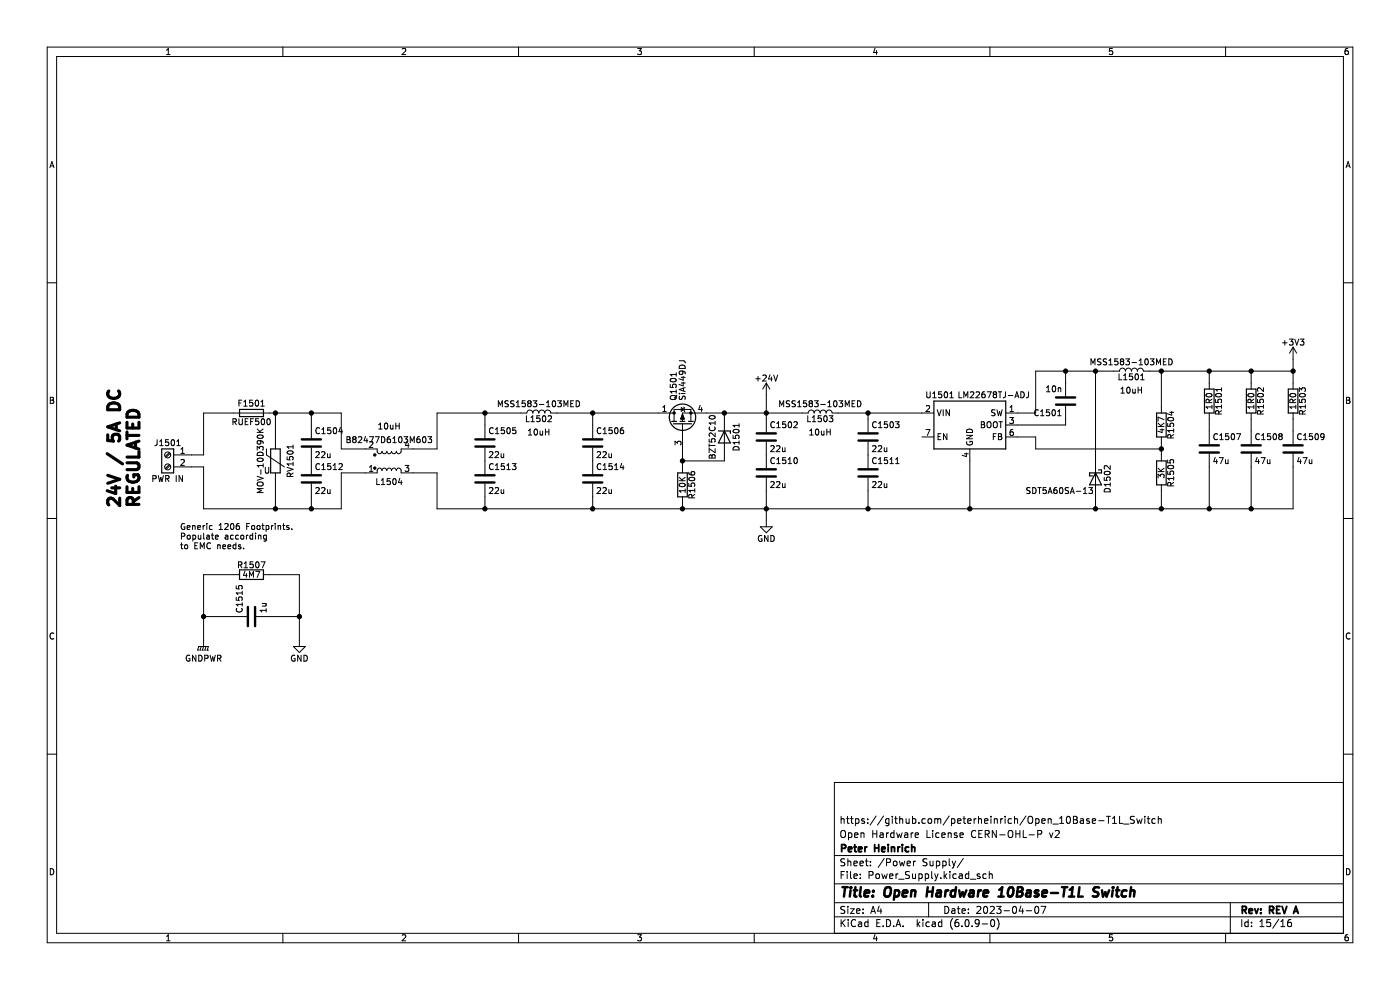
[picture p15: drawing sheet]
<svg xmlns="http://www.w3.org/2000/svg" width="297mm" height="210mm" viewBox="0 0 297 210" stroke-linecap="round" stroke-linejoin="round" font-family="sans-serif">
<path d="M0 0h297v210h-297z" fill-rule="evenodd" fill="#fff" stroke="#fff" stroke-width=".21"/>
<g fill="none" stroke="#000" stroke-width=".21">
<path d="M10 10h277v190h-277zM12 12h273v186h-273zM35.3 11.6h.8M35.3 10.6l.4-.3v1.3M60 10v2M85.3 10.4l.5-.1 .3 .3-.8 1h.8M110 10v2M135.3 10.3h.8l-.5 .5 .4 .1v.6l-.2 .1-.5-.1M160 10v2M185.6 10.2l-.3 .9h.8M185.9 10.7v.9M210 10v2"/>
<path d="M236 10.3h-.6l-.1 .6 .6-.1 .1 .7-.2 .1-.5-.1M260 10v2M285.9 10.3h-.3l-.2 .3-.1 .7 .3 .3 .4-.1-.1-.7h-.3l-.3 .2M10.6 35.6l.4-1.3 .4 1.3M10.7 35.2h.6M285.6 35.6l.4-1.3 .4 1.3M285.7 35.2h.6M10 60h2M285 60h2M143.5 79.1v.7M143.5 79.4h-1.3l.3 .4M144.1 76.5l1.1 .1 .2 .4"/>
<path d="M144.3 77.6a.66 .66 0 0 1 .7-.1 .66 .66 0 0 1 .4 .7h-1.3zM144.6 78.7l.3 .2-.1 .4-.6 .1-.1-.5 .2-.2 .8 .1 .2 .1 .1 .4M144.9 79.9v.7l-.9-.3M160.8 79.9v.9M161.8 79.7l.5-.1 .3 .3-.8 .9h.8M163.3 79.5l-.3 .9h.8M163.7 80v.8M164.1 79.6l.5 1.2 .4-1.2M226.1 78.7v5.4M231.4 77.4v-1.3l.5 .9 .4-.9v1.3M232.4 78.7v29.2M233.6 76.2h-.7v.4l.5 .2 .2 .4-.3 .2-.5-.1"/>
<path d="M234.8 76.2h-.7v.4l.5 .2 .2 .4-.3 .2-.5-.1M235.3 77.4h.7M235.3 76.5l.3-.4v1.3M237.1 76.1h-.6v.6h.6v.6l-.2 .1-.4-.1M237.4 79.3v1.3h.6M237.9 76.7l-.2 .2v.3l.2 .2h.3l.2-.2-.1-.4-.1-.1M237.9 76.7l-.2-.3 .2-.3h.3l.2 .3-.2 .3M237.9 76.7h.3M238.4 79.7l.3-.4v1.3M238.8 76.1h.8l-.4 .5 .3 .1v.6l-.1 .1-.6-.1M240.1 76.9h1M240.2 79.3h-.6v.6l.6-.1v.6l-.1 .2-.5-.2"/>
<path d="M240.9 79.4l.2-.1a.68 .68 0 0 1 .4 .6 .68 .68 0 0 1-.4 .7l-.3-.5zM241.7 76.5l.3-.4v1.3M241.7 77.4h.7M242 79.7l.4-.4v1.3M243 76.2l.2-.1a.68 .68 0 0 1 .4 .7 .68 .68 0 0 1-.4 .6l-.3-.5zM244 76.1h.8l-.4 .5 .3 .1v.6l-.1 .1-.6-.1M245.4 77.4v-1.3l.4 .9 .4-.9v1.3M246.4 78.7v8.9M246.8 76.7h.4M247.4 76.1h-.6v1.3h.6M248 76.1a.64 .64 0 0 1 .7 .7 .64 .64 0 0 1-.7 .6zM256.5 78.7v3.8"/>
<path d="M265.4 78.7v3.8M272.1 72.7h.9M272.6 72.2v1M273.5 71.9h.8l-.4 .5 .4 .1v.6l-.2 .1-.6-.1M274.3 78.7h-31.7a.63 .63 0 0 0-.7-.6 .63 .63 0 0 0-.6 .6 .63 .63 0 0 0-.6-.6 .63 .63 0 0 0-.7 .6 .63 .63 0 0 0-.6-.6 .63 .63 0 0 0-.6 .6 .63 .63 0 0 0-.7-.6 .63 .63 0 0 0-.6 .6h-17.8v8.9h-6.3M274.3 73.6v8.9M274.3 73.6l-.7 1.3M274.3 73.6l.8 1.3M274.7 71.9l.4 1.3 .4-1.3M275.8 71.9h.8l-.4 .5 .4 .1v.6l-.2 .1-.6-.1M10.7 84.3h.4l.3 .2-.3 .4 .3 .1v.3l-.2 .3h-.5zM10.7 84.9h.4"/>
<path d="M33.3 93.3v1.1l-.5 .1M33.9 94.5h.7M33.9 93.6l.3-.3v1.2M35.8 93.3h-.7v.6l.6-.1 .1 .6-.2 .1-.5-.1M35.9 98.5l-.8 .9M35.9 96l-.8 .8M36.1 98.7l-.9 .9M36.1 96.2l-.9 .8M36.4 93.4l.2-.1a.68 .68 0 0 1 .4 .6 .68 .68 0 0 1-.4 .6l-.3-.4zM37.5 94.5h.7M37.5 93.6l.4-.3v1.2M38.4 97.6l.5-.1 .2 .3-.8 .9h.8"/>
<path d="M38.4 96.2h.7M38.4 95.3l.3-.4v1.3M49.4 89.5l.6-.1 .1-.5-.7-.1v1.3M49.7 89.5l.4 .6M50.7 85.5h.4M50.7 88.8v1.1l.2 .2 .4-.1 .1-.1v-1.1M51.3 84.9h-.6v1.3M51.7 85.2l.4-.3v1.3M51.7 86.2h.7M52 89.4h.4M52.6 88.8h-.6v1.3h.6M53.2 89.4h.4"/>
<path d="M53.6 84.9h-.6l-.1 .6 .6-.1 .1 .6-.2 .2-.5-.2M53.8 88.8h-.6v1.3M54.3 85l.1-.1a.68 .68 0 0 1 .5 .6 .68 .68 0 0 1-.5 .7l-.3-.5zM54.6 91.7h1.2M54.6 95.5v-.8l.4 .4 .2-.4h.5l.1 .2-.1 .6M54.6 91l.7 .7M54.6 92.5a.75 .75 0 0 1 1.2 .2 .72 .72 0 0 1-1.2-.1zM54.7 97.3a.61 .61 0 0 1 .7-.2 .61 .61 0 0 1 .4 .6 .75 .75 0 0 1-1.2-.2zM54.7 96a.66 .66 0 0 1 .8-.1 .66 .66 0 0 1 .3 .7h-1.2zM54.9 88.8h-.6l-.1 .6h.6l.1 .6-.2 .1-.5-.1M55.1 93.5l.2 .2v.4h-.6l-.1-.4 .2-.2h.7l.3 .2v.4M55.3 99.6v1"/>
<path d="M55.3 86.2h.8M55.3 85.2l.4-.3v1.3M55.5 88.9l.2-.1a.68 .68 0 0 1 .4 .7 .68 .68 0 0 1-.4 .6l-.3-.5zM55.8 98.7h-1.2l.3 .4M55.8 98.4v.7M55.8 91l-.7 .5M56.3 99.1v1l.2 .3 .4-.1 .1-.2v-1M56.5 95.2v1.3l3.8 2.5M56.7 88.9l.2-.1a.68 .68 0 0 1 .5 .7 .68 .68 0 0 1-.5 .6l-.3-.5zM58.4 87.6v7.6M60.9 96.9v.6l.6 .1v-.6l.6-.1 .1 .2-.1 .5M60.9 99.1l1.3 .5-1.3 .4"/>
<path d="M61 95.7a.61 .61 0 0 1 .7-.1 .61 .61 0 0 1 .4 .6 .75 .75 0 0 1-1.2-.3zM62.2 94.4v.7M62.2 98v.8M62.2 98.4h-1.3l.4 .4M62.2 94.8h-1.3l.4 .3M66 87.6v5.3M66 95v5.6M67 95.9l.5-.1 .2 .4-.8 .9h.8M67.8 90.8a.56 .56 0 0 0-.8 .6 .56 .56 0 0 0 .8 .5M67.8 98.5a.56 .56 0 0 0-.8 .5 .56 .56 0 0 0 .8 .5M68.2 95.9l.5-.1 .2 .4-.7 .9h.7M68.3 92h.7"/>
<path d="M68.3 91.1l.3-.4v1.3M68.3 98.7l.3-.4v1.3M68.3 99.6h.7M69.5 96.2v.8h.5M70 96.2v.9M70.1 98.3h-.6v.7l.6-.1v.6l-.1 .1-.5-.1M70.1 90.7h-.6v.6h.6v.6l-.1 .1-.5-.1M70.7 98.7l.4-.4v1.3M70.7 99.6h.7M70.8 90.8l.2-.1a.68 .68 0 0 1 .4 .7 .68 .68 0 0 1-.4 .6l-.3-.5zM71.9 98.5l.5-.2 .2 .4-.8 .9h.8M72.2 90.7l-.3 .9h.8"/>
<path d="M72.5 91.2v.8M73.6 92.6h.4l.3 .3-.3 .3 .3 .2v.3l-.2 .2h-.5zM73.6 93.2h.4M75.1 93.2l-.3 .2v.3l.3 .2h.2l.2-.2v-.4l-.2-.1M75.1 93.2l-.3-.3 .3-.3h.2l.2 .3-.2 .3M75.1 93.2h.2M76 92.8l.5-.2 .3 .4-.8 .9h.8M77.5 92.6l-.3 .9h.8M77.8 93.1v.8M78.4 93.8l.5-.2 .2 .4-.8 .9h.8M78.4 100h.7M78.4 99.1l.3-.4v1.3"/>
<path d="M78.4 92.6h.8l-.5 1.3M79.6 92.6h.8l-.5 1.3M80.3 91h.8M80.3 90.1l.4-.4v1.3M80.9 92.6a.64 .64 0 0 1 .8 .7 .64 .64 0 0 1-.8 .6zM81.7 89.9l.2-.2a.68 .68 0 0 1 .4 .7 .68 .68 0 0 1-.4 .6l-.4-.5zM82.7 92.6l-.3 .1-.2 .2-.1 .8 .3 .2 .4-.1-.1-.6-.3-.1-.3 .3M82.8 90.2l.1 .8 .5-.1M83.3 93.9h.8M83.3 93l.4-.4v1.3M83.4 90.2v.8M84 89.7v1.3"/>
<path d="M84 90.3h.7M84.7 92.8l.2-.2a.68 .68 0 0 1 .4 .7 .68 .68 0 0 1-.4 .6l-.3-.5zM84.7 89.7v1.3M85.7 92.6h.8l-.4 .5 .3 .1v.6l-.2 .1-.5-.1M85.9 98.7h.8l-.4 .5 .4 .1v.6l-.2 .1-.6-.1M86.3 93.6l-.3 .9h.8M86.6 94.1v.8M87 93.9v-1.3l.5 .9 .4-.9v1.3M89 92.6l-.3 .1-.2 .2-.1 .8 .3 .2 .4-.1-.1-.6-.3-.1-.3 .3M89.8 92.8l.1-.2a.68 .68 0 0 1 .5 .7 .68 .68 0 0 1-.5 .6l-.3-.5zM90.8 92.6h.8l-.5 .5 .4 .1v.6l-.2 .1-.5-.1M102.9 87.6v5.3"/>
<path d="M102.9 95v5.6M103.8 95.9l.5-.1 .3 .4-.8 .9h.8M104.6 90.8a.56 .56 0 0 0-.8 .6 .56 .56 0 0 0 .8 .5M104.6 98.5a.56 .56 0 0 0-.8 .5 .56 .56 0 0 0 .8 .5M105 95.9l.5-.1 .3 .4-.8 .9h.8M105.1 92h.7M105.1 99.6h.7M105.1 91.1l.4-.4v1.3M105.1 98.7l.4-.4v1.3M105.7 86.3v-1.3l.4 .9 .5-.9v1.3M106.3 96.2l.1 .8h.5M106.9 96.2v.9"/>
<path d="M107 98.3h-.6l-.1 .7 .6-.1 .1 .6-.2 .1-.5-.1M107 90.7h-.6l-.1 .6h.6l.1 .6-.2 .1-.5-.1M107.5 99.6h.7M107.5 98.7l.4-.4v1.3M107.6 90.8l.2-.1a.68 .68 0 0 1 .5 .7 .68 .68 0 0 1-.5 .6l-.3-.5zM107.8 85.1h-.6v.4l.5 .2 .1 .3-.2 .3-.5-.1M108.7 98.3h.8l-.5 .5 .4 .2v.5l-.2 .1-.5-.1M109 85.1h-.6v.4l.5 .2 .1 .3-.2 .3-.5-.1M109.4 90.7h-.6l-.1 .6h.6l.1 .6-.2 .1-.5-.1M109.5 86.3h.8M109.5 85.4l.4-.4v1.3M111.4 85h-.6l-.1 .6h.6l.1 .6-.2 .1-.5-.1"/>
<path d="M111.7 88.2v1.3h.6M112.1 92.3h.7M112.1 91.4l.4-.4v1.3M112.2 85.6h.2M112.2 85.6l-.3-.3 .3-.3h.2l.3 .3-.3 .3M112.2 85.6l-.3 .2v.2l.3 .3h.2l.3-.3-.1-.3-.2-.1M112.6 89.5h.8M112.6 88.6l.4-.4v1.3M113.1 85h.8l-.4 .5 .3 .1v.6l-.2 .1-.5-.1M113.4 91.1l.2-.1a.68 .68 0 0 1 .4 .6 .68 .68 0 0 1-.4 .7l-.3-.5zM114.4 85.8h1M114.5 88.2h-.6v.6l.6-.1v.6l-.2 .2-.4-.2"/>
<path d="M114.6 91.4v.8h.5M115.1 91.4v.9M115.2 88.3l.2-.1a.68 .68 0 0 1 .4 .6 .68 .68 0 0 1-.4 .7l-.3-.5zM115.7 91.6h.7M115.7 91v1.3M115.9 86.3h.8M115.9 85.4l.4-.4v1.3M116.3 88.3l.5-.1 .2 .4-.8 .9h.8M116.4 91v1.3M117.3 85.1l.2-.1a.68 .68 0 0 1 .4 .6 .68 .68 0 0 1-.4 .7l-.4-.5zM118.3 85h.8l-.4 .5 .3 .1v.6l-.2 .1-.5-.1M119.6 86.3v-1.3l.5 .9 .4-.9v1.3"/>
<path d="M121.1 85.6h.4M121.7 85h-.6v1.3h.6M122.2 85a.64 .64 0 0 1 .8 .6 .64 .64 0 0 1-.8 .7zM125.7 87.6v5.3M125.7 95v5.6M126.7 95.9l.5-.1 .2 .4-.8 .9h.8M127.5 90.8a.56 .56 0 0 0-.8 .6 .56 .56 0 0 0 .8 .5M127.5 98.5a.56 .56 0 0 0-.8 .5 .56 .56 0 0 0 .8 .5M127.9 95.9l.5-.1 .2 .4-.8 .9h.8M128 92h.7M128 99.6h.7M128 91.1l.3-.4v1.3"/>
<path d="M128 98.7l.3-.4v1.3M129.2 96.2v.8h.5M129.7 96.2v.9M129.8 98.3h-.6v.7l.6-.1v.6l-.1 .1-.5-.1M129.8 90.7h-.6v.6h.6v.6l-.1 .1-.5-.1M130.4 99.6h.7M130.4 98.7l.3-.4v1.3M130.5 90.8l.2-.1a.68 .68 0 0 1 .4 .7 .68 .68 0 0 1-.4 .6l-.3-.5zM131.9 98.3l-.3 .9h.8M132.2 90.7l-.4 .1-.1 .2-.1 .8 .2 .2 .5-.1-.1-.6-.4-.1-.2 .3M132.2 98.8v.8M140.6 87.3h.7"/>
<path d="M140.6 86.4l.4-.4v1.3M142.2 81.5v.7h.6l-.1-.6 .6-.1 .2 .2-.2 .5M142.3 80.4a.61 .61 0 0 1 .7-.2 .61 .61 0 0 1 .4 .6 .75 .75 0 0 1-1.2-.2zM142.4 84l.6-.1a.42 .42 0 0 1 .5 .4 .42 .42 0 0 1-.5 .5h-.4a.43 .43 0 0 1-.4-.3 .43 .43 0 0 1 .2-.5zM143 87.6h-26.2a.63 .63 0 0 0-.6-.6 .63 .63 0 0 0-.6 .6 .63 .63 0 0 0-.7-.6 .63 .63 0 0 0-.6 .6 .63 .63 0 0 0-.6-.6 .63 .63 0 0 0-.7 .6 .63 .63 0 0 0-.6-.6 .63 .63 0 0 0-.6 .6h-19.1v7.6h-7.6v.5a.51 .51 0 0 1-.5 .5 .51 .51 0 0 1-.5-.5 .51 .51 0 0 1-.5 .5 .51 .51 0 0 1-.5-.5 .51 .51 0 0 1-.5 .5 .51 .51 0 0 1-.5-.5 .51 .51 0 0 1-.6 .5 .51 .51 0 0 1-.5-.5 .51 .51 0 0 1-.5 .5 .51 .51 0 0 1-.5-.5v-.5h-7.6v-7.6h-29.2v8.9h-6.4M143 89.4v-2.5h3.6v2.5M143.2 94.4v-.8l.5 .4 .1-.3h.5l.2 .1-.2 .6M143.5 82.7v.7M143.5 83.1h-1.3l.3 .3M143.6 83.8l-.4 .7M144.1 83.5h.1M144.1 84v.5l.2 .3 .3-.2 .3-.5h.3l.1 .7"/>
<path d="M144.5 83.5h.9M144.5 81.2h.9M144.5 80h.9M144.5 86.5l.7 .4-.7 .3zM144.8 89.9v10.4M144.8 87.9l.4 1h-.8zM144.9 81.1v.8l-.9-.4M145 82.3v.6M145 86.3l.3 1.1M145.4 82.2l-1.3 .4 1.3 .5M148.5 86l-.3 .9h.8M148.8 86.5v.8"/>
<path d="M150.4 93.1v.6l.6 .1v-.6l.6-.1 .1 .2-.1 .5M150.4 94.5h1.3M150.4 94.1v.8M150.6 96.6l.2-.1 .2 .2 .3-.3 .3 .1 .1 .7h-1.3zM150.6 88.3a.61 .61 0 0 1 .7-.2 .61 .61 0 0 1 .3 .6 .75 .75 0 0 1-1.2-.2zM150.6 90.6a.56 .56 0 0 0 .5 .8 .56 .56 0 0 0 .5-.8M151 96.7v.5M151.7 91.8v.8l-.9-.8-.4 .3 .2 .5M151.7 89.7h-1.3l.4 .4M151.7 89.4v.7M151.7 95.2v.8l-1.3-.8v.8M153.7 87.6v10.2h-8.9"/>
<path d="M155.5 92.4v.6h.6v-.6h.6l.1 .1-.1 .5M155.6 95a.68 .68 0 0 1 .8-.2 .68 .68 0 0 1 .4 .6h-1.3zM155.6 91.2a.61 .61 0 0 1 .7-.2 .61 .61 0 0 1 .4 .6 .75 .75 0 0 1-1.2-.2zM156.8 89.9v.7M156.8 93.5v.7M156.8 93.9h-1.3l.4 .3M156.8 90.2h-1.3l.4 .4M160.3 80.3h1M162.6 81.3v10.4M162.6 93.7v5.6M162.6 81.3l-.8 1.2M162.6 81.3l.7 1.2"/>
<path d="M163.5 94.7l.5-.2 .2 .4-.7 .9h.7M164.3 97.2a.56 .56 0 0 0-.8 .5 .56 .56 0 0 0 .8 .5M164.3 89.6a.56 .56 0 0 0-.8 .5 .56 .56 0 0 0 .8 .5M164.7 94.7l.5-.2 .3 .4-.8 .9h.8M164.8 90.7h.7M164.8 89.8l.4-.3v1.2M164.8 97.4l.4-.3v1.2M164.8 98.3h.7M165.4 86.3v-1.3l.4 .9 .5-.9v1.3M166 95l.1 .7h.4M166.5 95v.8M166.7 89.5h-.6l-.1 .6 .6-.1 .1 .6-.2 .1-.5-.1"/>
<path d="M166.7 97.1h-.6l-.1 .6 .6-.1 .1 .6-.2 .1-.5-.1M167.2 97.4l.4-.3v1.2M167.2 98.3h.7M167.3 89.6l.2-.1a.68 .68 0 0 1 .5 .6 .68 .68 0 0 1-.5 .6l-.3-.5zM167.5 85.1h-.6v.4l.5 .2 .1 .3-.2 .3-.5-.1M168.4 89.6l.5-.1 .2 .3-.7 .9h.7M168.5 97.2l.2-.1a.68 .68 0 0 1 .5 .6 .68 .68 0 0 1-.5 .6l-.3-.4zM168.7 85.1h-.6v.4l.5 .2 .1 .3-.2 .3-.5-.1M169.2 86.3h.7M169.2 85.4l.4-.4v1.3M171.1 85h-.6l-.1 .6h.6l.1 .6-.2 .1-.5-.1M171.4 88.2v1.3h.6"/>
<path d="M171.8 92.3h.7M171.8 91.4l.3-.4v1.3M171.9 85.6h.2M171.9 85.6l-.3-.3 .3-.3h.2l.3 .3-.3 .3M171.9 85.6l-.3 .2v.2l.3 .3h.2l.3-.3-.1-.3-.2-.1M172.3 89.5h.8M172.3 88.6l.4-.4v1.3M172.8 85h.8l-.5 .5 .4 .1v.6l-.2 .1-.5-.1M173.1 91.1l.2-.1a.68 .68 0 0 1 .4 .6 .68 .68 0 0 1-.4 .7l-.3-.5zM174.1 85.8h1M174.2 88.2h-.6l-.1 .6 .6-.1 .1 .6-.2 .2-.5-.2M174.3 91.4v.8h.5"/>
<path d="M174.8 91.4v.9M174.9 88.3l.2-.1a.68 .68 0 0 1 .4 .6 .68 .68 0 0 1-.4 .7l-.4-.5zM175.4 91v1.3M175.4 91.6h.7M175.6 86.3h.8M175.6 85.4l.4-.4v1.3M175.9 88.2h.8l-.4 .5 .3 .1v.5l-.2 .2-.5-.2M176.1 91v1.3M177 85.1l.1-.1a.68 .68 0 0 1 .5 .6 .68 .68 0 0 1-.5 .7l-.3-.5zM178 85h.8l-.5 .5 .4 .1v.6l-.2 .1-.5-.1M179.3 86.3v-1.3l.4 .9 .5-.9v1.3M180.8 85.6h.4"/>
<path d="M181.4 85h-.6v1.3h.6M181.9 85a.64 .64 0 0 1 .7 .6 .64 .64 0 0 1-.7 .7zM184.2 87.6v4.1M184.2 93.7v5.6M185.1 94.7l.5-.2 .2 .4-.8 .9h.8M185.9 97.2a.56 .56 0 0 0-.8 .5 .56 .56 0 0 0 .8 .5M185.9 89.6a.56 .56 0 0 0-.8 .5 .56 .56 0 0 0 .8 .5M186.3 94.7l.5-.2 .2 .4-.7 .9h.7M186.4 90.7h.7M186.4 98.3h.7M186.4 89.8l.3-.3v1.2M186.4 97.4l.3-.3v1.2"/>
<path d="M187.6 95v.7h.5M188.1 95v.8M188.3 89.5h-.7v.6l.6-.1 .1 .6-.2 .1-.5-.1M188.3 97.1h-.7v.6l.6-.1 .1 .6-.2 .1-.5-.1M188.8 98.3h.7M188.8 97.4l.4-.3v1.2M188.9 89.6l.2-.1a.68 .68 0 0 1 .4 .6 .68 .68 0 0 1-.4 .6l-.3-.5zM189.9 89.5h.8l-.4 .4 .4 .2v.5l-.2 .1-.6-.1M190 98.3h.7M190 97.4l.4-.3v1.2M195.6 92.7h2.5M196.4 91.1h.9l-.6 1.3"/>
<path d="M196.5 86.2l.5-.2 .2 .4-.8 .9h.8M196.6 83.1v1l.3 .3h.2l.2-.3v-1M197.9 84.4h.7M197.9 83.5l.3-.4v1.3M198.1 87.6h-21.6a.63 .63 0 0 0-.6-.6 .63 .63 0 0 0-.6 .6 .63 .63 0 0 0-.7-.6 .63 .63 0 0 0-.6 .6 .63 .63 0 0 0-.6-.6 .63 .63 0 0 0-.7 .6 .63 .63 0 0 0-.6-.6 .63 .63 0 0 0-.6 .6h-26.7v1.8M198.8 86.9l.4 1.3 .5-1.3M199 92.6h.4M199.6 92h-.6v1.3h.6M199.8 83.1h-.7v.6h.6l.1 .6-.2 .1-.5-.1M200.1 86.9v1.3M200.4 83.2l.2-.1a.68 .68 0 0 1 .4 .6 .68 .68 0 0 1-.4 .7l-.3-.5zM200.9 92v1.3l-.7-1.3v1.3"/>
<path d="M201.4 86.9v1.3l-.7-1.3v1.3M201.5 83.5l.4-.4v1.3M201.5 84.4h.7M203.4 83.1v1.3h.6M204.5 84.4v-1.3l.4 .9 .4-.9v1.3M204.6 96.3h.8M205 96.1v.8l-.9-.3M205 92.4h1.3l-1.3 .7h1.3M205.1 93.7a.58 .58 0 0 0 .6 .7 .58 .58 0 0 0 .5-.8h-.4v.3M205.2 91.1a.66 .66 0 0 1 .8 0 .66 .66 0 0 1 .3 .6h-1.3zM205.7 95.2v12.7M205.9 83.2l.4-.1 .3 .4-.8 .9h.8"/>
<path d="M207.1 83.2l.5-.1 .2 .4-.8 .9h.8M208.2 89.5h.4l.2 .2-.2 .4 .2 .1 .1 .3-.2 .2h-.5zM208.2 90.1h.4M208.9 83.1l-.4 .1-.2 .2v.7l.2 .3 .4-.1v-.6l-.4-.1-.2 .2M209.4 83.1h.9l-.6 1.3M209.5 89.6l.2-.1a.43 .43 0 0 1 .5 .4v.4a.42 .42 0 0 1-.4 .4 .42 .42 0 0 1-.4-.4zM210.7 92.6h.4M210.8 89.6l.2-.1a.43 .43 0 0 1 .6 .4v.4a.42 .42 0 0 1-.5 .4 .42 .42 0 0 1-.4-.4zM210.9 83.7l-.2-.3 .2-.3h.3l.2 .3-.2 .3M210.9 83.7l-.2 .2v.2l.2 .3h.3l.2-.3v-.2l-.2-.2M210.9 83.7h.3M211.1 87h-.7v.4l.6 .2 .1 .3-.3 .3-.4-.1"/>
<path d="M211.3 92h-.6v1.3M211.5 86.9l.3 1.3 .3-.9 .2 .9 .3-1.3M211.8 83.1h.7M211.8 92h.4l.3 .2-.3 .4 .3 .1v.3l-.2 .3h-.5zM211.8 92.6h.4M211.9 89.5h.8M212.2 83.1v1.3M212.3 89.5v1.2M213.3 83.1l-.1 1.1-.4 .2M213.4 92.7h6.3v2.5h26.7M213.9 83.9h1M214.2 88.6h.8l-.4 .5 .3 .1v.5l-.1 .1-.6-.1"/>
<path d="M214.3 87.3h.7M214.3 86.4l.3-.4v1.3M214.9 91.1l-.4 .1-.2 .2v.7l.2 .3 .4-.1v-.6l-.4-.1-.2 .2M215.3 84.4l.4-1.3 .4 1.3M215.4 84h.6M216.6 83.1a.64 .64 0 0 1 .7 .6 .64 .64 0 0 1-.7 .7zM218.2 83.1l-.1 1.1-.4 .2M220.3 87a.56 .56 0 0 0-.8 .6 .56 .56 0 0 0 .8 .5M220.7 88.2h.8M220.7 87.3l.4-.4v1.3M222 82.2l.4-.4v1.3M222 83.1h.7"/>
<path d="M222.6 86.9h-.6v.6h.6v.6l-.2 .1-.4-.1M223.3 87l.2-.1a.68 .68 0 0 1 .4 .7 .68 .68 0 0 1-.4 .6l-.3-.5zM223.3 82l.2-.2a.68 .68 0 0 1 .5 .7 .68 .68 0 0 1-.5 .6l-.3-.5zM224.4 88.2h.7M224.4 87.3l.3-.4v1.3M224.5 82.3v.8M224.5 82.4l.5-.1v.8M226.1 86.1v4.1h-12.7M235.5 98.8v.8l-.9-.8-.3 .2 .1 .5M237.8 83.4h.7M237.8 82.5l.4-.4v1.3M238.4 80.6h.7"/>
<path d="M239.1 82.2l.2-.1a.68 .68 0 0 1 .5 .7 .68 .68 0 0 1-.5 .6l-.3-.5zM240.3 82.5v.8h.5M240.8 82.5v.9M241.4 82.1v1.3M241.4 82.7h.8M242 80.6h.7M242.2 82.1v1.3M245.7 90.5h1.3M245.7 89.8l.7 .7M245.7 99.3l.7 .7M246.1 91.2h.9M246.4 92.7v5.1"/>
<path d="M246.5 91v.8l-.9-.3M247 89.8l-.8 .5M247 89l-1.3-.5v.8M247 99.3l-.8 .6M247.7 89.8v.6l.6 .1v-.6l.6-.1 .1 .2-.1 .5M247.7 97.6v.6h.6v-.6h.6l.1 .1-.1 .5M247.7 100v.6h.6v-.6h.6l.1 .2-.1 .4M247.8 88.7a.61 .61 0 0 1 .7-.2 .61 .61 0 0 1 .4 .6 .75 .75 0 0 1-1.2-.2zM247.8 98.8a.61 .61 0 0 1 .7-.2 .61 .61 0 0 1 .4 .7 .75 .75 0 0 1-1.2-.3zM248.1 87.5h.9M248.4 92.9l-.1-.6-.5-.1-.1 .7h1.3M248.6 87.3v.8l-.9-.3"/>
<path d="M249 92.2l-.6 .4M249 91v.7M249 91.3h-1.3l.4 .4M256 83.6a.61 .61 0 0 1 .7-.2 .61 .61 0 0 1 .4 .6 .75 .75 0 0 1-1.3-.2zM256.5 85.4l-.1-.6-.4-.1-.2 .7h1.3M256.5 87.6v6.6M256.5 96.2v11.7M257.1 86.3h-1.3l.4 .4M257.1 86v.7M257.1 84.7l-.6 .4M257.8 97l-.3 .9h.8M257.9 84.7v.6l.6 .1-.1-.6 .6-.1 .1 .2-.1 .5"/>
<path d="M258 83.6a.61 .61 0 0 1 .7-.2 .61 .61 0 0 1 .4 .6 .75 .75 0 0 1-1.2-.2zM258.1 97.5v.8M258.3 92.1a.56 .56 0 0 0-.8 .5 .56 .56 0 0 0 .8 .5M258.5 87.8v-.6h-.5l-.1 .6h1.2M258.6 97.1h.9l-.6 1.2M258.8 93.3h.7M258.8 92.4l.3-.4v1.3M259.1 87.1l-.6 .4M259.1 82.3v.7M259.1 85.9v.7M259.1 86.3h-1.2l.3 .3M259.1 82.6h-1.2l.3 .4"/>
<path d="M260 97.5v.8l.5-.1M260.5 97.5v.8M260.6 92h-.6v.6l.6-.1v.6l-.1 .2-.5-.2M261.3 92.1l.2-.1a.68 .68 0 0 1 .4 .6 .68 .68 0 0 1-.4 .7l-.3-.5zM262.3 92h.9l-.6 1.3M264.9 83.6a.61 .61 0 0 1 .7-.2 .61 .61 0 0 1 .3 .6 .75 .75 0 0 1-1.2-.2zM265.4 85.4l-.1-.6-.4-.1-.2 .7h1.3M265.4 87.6v6.6M265.4 96.2v11.7M266 86.3h-1.3l.4 .4M266 86v.7M266 84.7l-.6 .4"/>
<path d="M266.7 97l-.3 .9h.8M266.8 84.7v.6l.6 .1-.1-.6 .6-.1 .1 .2-.1 .5M266.9 83.6a.61 .61 0 0 1 .7-.2 .61 .61 0 0 1 .4 .6 .75 .75 0 0 1-1.2-.2zM267 97.5v.8M267.2 92.1a.56 .56 0 0 0-.8 .5 .56 .56 0 0 0 .8 .5M267.4 87.8v-.6h-.5l-.1 .6h1.2M267.5 97.1h.9l-.6 1.2M267.7 93.3h.7M267.7 92.4l.3-.4v1.3M268 82.3v.7l-.9-.7-.3 .2 .1 .5M268 86.3h-1.2l.3 .3M268 85.9v.7"/>
<path d="M268 87.1l-.6 .4M268.9 97.5v.8l.5-.1M269.4 97.5v.8M269.5 92h-.6v.6l.6-.1v.6l-.2 .2-.4-.2M270.2 92.1l.2-.1a.68 .68 0 0 1 .4 .6 .68 .68 0 0 1-.4 .7l-.3-.5zM271.5 92.5l-.2 .3v.2l.2 .3h.3l.2-.3-.1-.3-.1-.2M271.5 92.5l-.2-.2 .2-.3h.3l.2 .2-.2 .3M271.5 92.5h.3M273.7 83.6a.61 .61 0 0 1 .7-.2 .61 .61 0 0 1 .4 .6 .75 .75 0 0 1-1.2-.2zM274.3 85.4l-.1-.6-.5-.1-.1 .7h1.3M274.3 96.2v11.7h-181.6v-7.6h-7.6v-.5a.51 .51 0 0 0-.5-.5 .51 .51 0 0 0-.5 .5 .51 .51 0 0 0-.5-.5 .51 .51 0 0 0-.5 .5 .51 .51 0 0 0-.5-.5 .51 .51 0 0 0-.5 .5 .51 .51 0 0 0-.6-.5 .51 .51 0 0 0-.5 .5 .51 .51 0 0 0-.5-.5 .51 .51 0 0 0-.5 .5v.5h-7.6v7.6h-29.2v-8.9h-6.4M274.3 87.6v6.6"/>
<path d="M274.9 86.3h-1.3l.4 .4M274.9 86v.7M274.9 84.7l-.6 .4M275.6 97l-.3 .9h.8M275.7 83v-.7l.4 .4 .2-.4h.5l.1 .2-.1 .5M275.7 84.7v.6l.6 .1-.1-.6 .6-.1 .1 .2-.1 .5M275.8 83.6a.61 .61 0 0 1 .7-.2 .61 .61 0 0 1 .4 .6 .75 .75 0 0 1-1.2-.2zM275.9 97.5v.8M276.1 92.1a.56 .56 0 0 0-.8 .5 .56 .56 0 0 0 .8 .5M276.3 87.8v-.6h-.5l-.1 .6h1.2M276.4 97.1h.9l-.6 1.2M276.5 93.3h.8"/>
<path d="M276.5 92.4l.4-.4v1.3M276.9 86.3h-1.2l.3 .3M276.9 85.9v.7M276.9 87.1l-.6 .4M277.8 97.5v.8l.5-.1M278.3 97.5v.8M278.4 92h-.6v.6l.6-.1v.6l-.2 .2-.4-.2M279.1 92.1l.2-.1a.68 .68 0 0 1 .4 .6 .68 .68 0 0 1-.4 .7l-.3-.5zM280.9 92.5l-.2 .3-.4-.1-.1-.6 .5-.1 .2 .2-.1 .8-.1 .2-.4 .1M285.7 84.3h.4l.2 .2-.2 .4 .2 .1 .1 .3-.2 .3h-.5zM285.7 84.9h.4M10 110h2"/>
<path d="M32.4 101.6l.6-.1 .1-.5-.7-.1v1.3M33.6 100.9l.3 1.3 .2-.9 .3 .9 .3-1.3M35.1 101.6l.7-.1v-.5l-.7-.1v1.3M35.4 101.6l.5 .6M37.4 100.9v1.3M38.3 115.6h.5M38.5 113.8l.6-.1 .1-.5-.7-.1v1.3M38.5 115.1v1.1l.3 .2M38.7 100.9v1.3l-.7-1.3v1.3M39.2 111.1a.58 .58 0 0 0-.8 .6 .58 .58 0 0 0 .8 .5v-.4h-.2M39.2 115.7l.2-.1 .4 .1-.1 .7-.5-.1zM39.7 111.9l.6-.1-.1-.3h-.3l-.2 .2 .1 .6h.4"/>
<path d="M39.8 113.6l.1-.1 .4 .1-.1 .7-.4-.1zM40.9 111.6l.4-.1 .1 .8M40.9 111.5v.8M40.9 113.6l.4-.1 .2 .3-.1 .5h-.5M40.9 113.5v1.3M41.3 115.7h.5M41.9 111.9l.6-.1v-.3h-.4l-.2 .2 .1 .6h.5M41.9 115.1h-.6v1.3h.6M42.1 113.5v.8l.5-.1M42.5 116.4v-1.3l.4 .9 .4-.9v1.3M42.6 113.5v.9M43.1 111.5v.8"/>
<path d="M43.2 113.1v1.1l.2 .2M43.5 111.5l-.4 .2M43.9 113.6h.5v.8M43.9 111.1v.1M43.9 111.5v.8M44.4 113.8l-.6 .3 .2 .3 .4-.1M44.7 115.3a.56 .56 0 0 0-.8 .5 .56 .56 0 0 0 .8 .5M44.8 113.5h.5M45 113.1v1.1l.3 .2M45 111.5h-.3l-.3 .2 .1 .6h.5M45.7 113.9l.6-.1-.1-.2-.3-.1-.2 .2v.6h.5M46.2 115.7l.5-.1v.8"/>
<path d="M46.2 115.6v.8M46.5 112.3h.7M46.5 111.4l.3-.3v1.2M47.3 116l.6-.1-.1-.3h-.4l-.1 .1v.7h.5M47.7 111.2l.5-.1 .2 .3-.8 .9h.8M47.8 113.6h.5v.8M48.3 113.8l-.6 .3 .2 .3 .4-.1M48.3 116l.7-.1-.1-.3h-.4l-.2 .1 .1 .7h.5M49 111.2l.2-.1a.68 .68 0 0 1 .4 .6 .68 .68 0 0 1-.4 .6l-.3-.5zM49.5 113.6l-.4-.1-.2 .3 .1 .5h.5M50 115.6h-.3l-.3 .2 .2 .6h.4M50 115.1v1.3"/>
<path d="M50.6 113.6l-.4-.1-.2 .3 .1 .5h.5M50.6 119.8h.6l.1-.5-.7-.1v1.2M50.7 111.1h-.4l-.1 .3-.1 .7 .2 .2 .5-.1-.1-.6-.4-.1-.2 .3M50.9 119.8l.4 .6M51.1 115.6h-.3l-.2 .1v.2l.5 .1v.4h-.5M51.2 113.6l.3-.1 .2 .3v.3l-.2 .3-.4-.3zM51.7 116.3v.1M51.8 119.5l.4-.3v1.2M52.3 113.5v.9M52.3 111.7h.5M52.6 113.5l-.3 .3M52.9 111.1h-.6v1.2"/>
<path d="M53.5 111.5h.3l.2 .2v.4l-.2 .2-.4-.2zM53.6 113.6l-.4-.1-.2 .3 .1 .5h.5M53.6 113.1v1.3M53.7 119.2h-.6l-.1 .6 .6-.1 .1 .6-.2 .1-.5-.1M54.2 113.1v.1M54.2 113.5v.9M54.3 119.3l.2-.1a.68 .68 0 0 1 .5 .6 .68 .68 0 0 1-.5 .6l-.3-.4zM54.6 101l1.2 .5-1.2 .4M54.6 111.6l.2-.1 .3 .1v.7l-.5-.1zM54.6 102.4l.8-.2a.42 .42 0 0 1 .4 .5 .42 .42 0 0 1-.4 .4h-.4a.42 .42 0 0 1-.4-.2 .42 .42 0 0 1 0-.5zM54.8 113.6h.5l.1 .8M54.8 113.5v.9"/>
<path d="M55.4 119.2h.8l-.5 1.2M55.5 111.5h.5M55.7 111.1v1l.3 .2M55.8 103.6h-1.2l.9 .5-.9 .4h1.2M56.5 111.5h.3l.3 .2-.2 .6h-.4M56.5 111.5v1.2M56.5 113.5v1l-.2 .3-.3-.1M56.5 113.6l-.3-.1-.3 .3 .1 .5h.5M57.6 111.5v.8M58 111.5l-.4 .2M58.4 111.1v.1M58.4 111.5v.8"/>
<path d="M58.4 100.3v7.6M59 111.6l.5-.1v.8M59 111.5v.8M60 111.5h.4M60.1 111.1v1l.3 .2M61.3 111.5h-.3l-.2 .2 .1 .1 .4 .2v.3h-.5M61.6 101.1l-.1-.6-.5-.1-.1 .7h1.3M61.9 112.2v.1M62.2 100.3l-.6 .5M66 102.6v5.3M67 103.5l.5-.1 .2 .4-.8 .9h.8M68.2 103.5l.5-.1 .2 .4-.7 .9h.7"/>
<path d="M69.5 103.9v.7h.5M70 103.9v.8M79.9 101.5v1.3h.6M80.9 102.8h.7M80.9 101.9l.4-.4v1.3M82.8 101.5h-.6l-.1 .6h.6l.1 .6-.2 .1-.5-.1M83.4 101.6l.2-.1a.68 .68 0 0 1 .5 .7 .68 .68 0 0 1-.5 .6l-.3-.5zM84.8 101.5l-.3 .9h.8M85.1 101.9v.9M102.9 102.6v5.3M103.8 103.5l.5-.1 .3 .4-.8 .9h.8M105 103.5l.5-.1 .3 .4-.8 .9h.8"/>
<path d="M106.3 103.9l.1 .7h.5M106.9 103.9v.8M125.7 102.6v5.3M126.7 103.5l.5-.1 .2 .4-.8 .9h.8M127.9 103.5l.5-.1 .2 .4-.8 .9h.8M129.2 103.9v.7h.5M129.7 103.9v.8M144.1 102h1.3M144.1 101.3l.7 .7M144.2 102.6a.61 .61 0 0 1 .7-.2 .61 .61 0 0 1 .4 .7 .75 .75 0 0 1-1.2-.3zM144.8 105.4v2.5M145.4 104.1h-1.3l.4 .4"/>
<path d="M145.4 103.7v.8M145.4 101.3l-.8 .5M146.1 100.2l.1 .3 .2 .2 .7 .1 .3-.3-.1-.4-.6 .1-.1 .3 .2 .3M146.1 102.5v.6l.6 .1v-.6l.6-.1 .1 .2-.1 .5M146.2 101.4a.61 .61 0 0 1 .7-.2 .61 .61 0 0 1 .4 .6 .75 .75 0 0 1-1.2-.2zM146.8 105.6l-.1-.6-.5-.1-.1 .7h1.3M147.4 104.9l-.6 .4M147.4 103.7v.7M147.4 104h-1.3l.4 .4M161.3 111.7h2.5l-1.2 1.3zM161.6 113.6a.58 .58 0 0 0-.7 .6 .58 .58 0 0 0 .8 .5v-.4h-.3M162.6 101.3v10.4"/>
<path d="M162.9 113.6v1.3l-.7-1.3v1.3M163.5 102.3l.5-.1 .2 .3-.7 .9h.7M163.5 113.6a.64 .64 0 0 1 .8 .6 .64 .64 0 0 1-.8 .7zM164.7 102.3l.5-.1 .3 .3-.8 .9h.8M166 102.6l.1 .8 .4-.1M166.5 102.6v.8M184.2 101.3v6.6M185.1 102.3l.5-.1 .2 .3-.8 .9h.8M186.3 102.3l.5-.1 .2 .3-.7 .9h.7M187.6 102.6v.8l.5-.1M188.1 102.6v.8M218.5 103.5h-.6v.4l.5 .3 .1 .3-.2 .2-.5-.1"/>
<path d="M219.1 103.4a.64 .64 0 0 1 .7 .7 .64 .64 0 0 1-.7 .6zM220.2 103.4h.7M220.5 103.4v1.3M221.9 103.4h-.6v.6h.6v.6l-.2 .1-.4-.1M222.3 104.7l.5-1.3 .4 1.3M222.5 104.3h.6M224.2 103.4l-.4 .1-.2 .2-.1 .8 .3 .2 .4-.1v-.6l-.4-.1-.3 .3M224.9 103.5l.2-.1a.68 .68 0 0 1 .4 .7 .68 .68 0 0 1-.4 .6l-.3-.5zM226.7 103.5h-.7v.4l.6 .3 .1 .3-.2 .2-.5-.1M227.1 104.7l.4-1.3 .4 1.3M227.2 104.3h.6M228.3 104.2h1"/>
<path d="M229.8 103.8l.4-.4v1.3M229.8 104.7h.8M231 103.4h.8l-.4 .5 .3 .1v.6l-.2 .1-.5-.1M234.3 101.3v.6h.6l-.1-.6h.6l.1 .1-.1 .5M234.4 100.1a.61 .61 0 0 1 .7-.2 .61 .61 0 0 1 .4 .6 .75 .75 0 0 1-1.2-.2zM234.4 103.7a.66 .66 0 0 1 .8 0 .66 .66 0 0 1 .3 .6h-1.2zM235.5 102.8h-1.2l.3 .3M235.5 102.4v.7M245.7 101.4v-.8l.5 .4 .1-.4h.5l.2 .2-.2 .6M245.7 100h1.3M246.4 102.9v5M248.4 103.1l-.1-.6-.5-.1-.1 .7h1.3"/>
<path d="M249 101.5h-1.3l.4 .4M249 101.1v.8M249 102.3l-.6 .5M285 110h2M11.4 134.4a.58 .58 0 0 0-.8 .5 .58 .58 0 0 0 .8 .5M40.2 139a.58 .58 0 0 0-.7 .6 .58 .58 0 0 0 .8 .5v-.4h-.3M41.6 139v1.3l-.8-1.3v1.3M41.9 137.9h.1M42.2 139a.64 .64 0 0 1 .7 .6 .64 .64 0 0 1-.7 .7zM42.2 137.1h.1M42.2 137.1h2l-.2 .8M42.2 137.1l-.3 .8"/>
<path d="M42.4 137.9h.1M42.7 137.1l-.3 .8M42.9 137.9h.1M43.2 130.8h9.1M43.4 139.7l.6-.1 .1-.5-.7-.1v1.3M43.4 137.9h.1M43.7 137.1l-.3 .8M44 137.9h.1M44.6 139l.3 1.3 .2-1 .3 1 .3-1.3M46.2 139.7l.6-.1v-.5l-.6-.1v1.3M46.5 139.7l.4 .6M50.1 124.3v.6h.6v-.6h.6l.1 .2-.1 .4"/>
<path d="M50.1 126.7v.6l.6 .1v-.6l.6-.1 .1 .2-.1 .5M50.2 129a.56 .56 0 0 0 .5 .8 .56 .56 0 0 0 .6-.8M50.8 121.9h-7.6v15.2l-.3 .8M51.4 125.4v.7M51.4 127.8v.8M51.4 128.2h-1.3l.4 .4M51.4 125.8h-1.3l.4 .3M51.8 120.4h.7M52 121.1l-.3 1h.7M52.3 121.6v.9M52.9 122.5v-1.3l.4 .9 .5-.9v1.3M54.3 121.2h.8l-.5 1.3"/>
<path d="M54.4 130.8h9.1M55.6 128h.9M55.9 121.9h7.6v15.2M56.3 128l.1 .5-.8 .1M56.5 129.5h-1.3l.4 .3M56.5 129.1v.7M62.2 137.1h2.6l-1.3 1.3zM62.5 139a.58 .58 0 0 0-.7 .6 .58 .58 0 0 0 .8 .5v-.4h-.2M63.9 139v1.3l-.8-1.3v1.3M64.5 139a.64 .64 0 0 1 .7 .6 .64 .64 0 0 1-.7 .7zM286.4 134.4a.58 .58 0 0 0-.8 .5 .58 .58 0 0 0 .8 .5M10 160h2"/>
<path d="M285 160h2M178.4 176.4l.3-.2a.5 .5 0 0 1 .7 .5v.5a.5 .5 0 0 1-.5 .5 .5 .5 0 0 1-.5-.5zM178.4 173.2v1.5M178.4 173.8l.3-.1h.3l.1 1M179.6 173.7h.6M179.8 173.2v1.3l.4 .2M180 176.7h.4l.3 .3-.1 .6h-.6M180 176.7v1.5M180.4 173.7h.6M180.7 173.2v1.3l.3 .2M181.3 177.2l.7-.2-.1-.3h-.4l-.2 .2 .1 .7h.5M181.5 173.7h.4l.3 .3-.1 .6h-.6"/>
<path d="M181.5 173.7v1.5M182.7 176.8l.2-.1h.3l.1 1M182.7 176.7v1M183.4 173.7h-.4l-.2 .2 .1 .2 .5 .1v.4h-.6M184.1 173.7v.2M184.1 174.5v.2M185.2 176.2v1.5M185.2 176.9h.8M185.9 173.1l-1.3 1.9M186 176.2v1.5M186.7 176.7h.6l.1 1M187.4 177l-.5 .1-.2 .2 .2 .4 .5-.1"/>
<path d="M187.4 173.1l-1.2 1.9M188.1 176.7v1M188.5 176.7l-.4 .3M188.6 173.7v1.2l-.3 .3-.4-.1M188.6 173.7h-.4l-.3 .3 .1 .6h.6M189.3 173.2v.1M189.3 173.7v1M189.7 176.7h-.5l-.3 .3 .2 .6h.6M189.7 176.2v1.5M189.8 173.7h.6M190 173.2v1.3l.4 .2M190.2 176.7l.3 1 .3-.7 .3 .7 .3-1"/>
<path d="M190.9 173.8l.2-.1h.3l.1 1M190.9 173.2v1.5M191.9 176.7h.6l.1 1M192.2 173.7l.1 .9 .4 .1 .2-.2M192.6 177l-.5 .1-.2 .2 .2 .4 .5-.1M192.9 173.7v1M193.3 176.7v1M193.6 173.7h.4l.3 .3-.1 .6h-.6M193.6 173.2v1.5M193.7 176.7l-.4 .3M194.2 177.2l.7-.2-.1-.3h-.4l-.2 .2v.7h.6M194.9 174.5v.2"/>
<path d="M196.3 173.7h-.4l-.3 .3 .1 .6h.6M196.7 176.2v1.5h.7M197 173.7h.4l.3 .3v.4l-.3 .3-.4-.1-.1-.2zM197.9 176.2v.1M197.9 176.7v1M198.3 173.8l.4-.1 .2 .2M198.3 173.7v1M198.9 173.9l.3-.2h.3l.1 1M198.9 173.9v.8M199.2 176.7h-.4l-.3 .3 .2 .6h.5M199.8 177.2l.7-.2-.1-.3h-.4l-.2 .2 .1 .7h.5M201.2 176.8l.2-.1h.3l.1 1"/>
<path d="M201.2 176.7v1M201.4 173.1l-1.3 1.9M201.9 173.7h.4l.3 .3-.2 .6h-.5M201.9 173.7v1.5M203 176.7h-.3l-.3 .2 .1 .2 .5 .1v.4h-.6M203.2 174.2l.7-.2-.1-.3h-.4l-.2 .2v.7h.6M203.7 177.2l.7-.2-.1-.3h-.4l-.2 .2v.7h.6M204.3 173.7h.6M204.5 173.2v1.3l.4 .2M205.3 174.2l.7-.2-.1-.3h-.4l-.2 .2 .1 .7h.5M206.7 173.7v1M207 176.3a.71 .71 0 0 0-1 .5 .71 .71 0 0 0 .7 .9l.3-.2"/>
<path d="M207.1 173.7l-.4 .3M207.6 173.8l.2-.1h.4v1M207.6 173.2v1.5M207.7 176.9h.5M208.4 176.2h-.7v1.5h.7M208.9 174.2l.7-.2-.1-.3h-.4l-.2 .2v.7h.6M209 177l.7-.1 .2-.2-.1-.4-.8-.1v1.5M209.4 177l.5 .7M210.2 173.2v.1M210.2 173.7v1M210.9 173.7v1M210.9 173.8l.3-.1h.3l.1 1"/>
<path d="M211.4 176.2v1.5l-.9-1.5v1.5M212.1 177.1h1.1M212.3 173.7v1M212.7 173.7l-.4 .3M213.2 173.2v.1M213.2 173.7v1M213.9 176.4l.3-.2a.5 .5 0 0 1 .7 .5v.5a.5 .5 0 0 1-.5 .5 .5 .5 0 0 1-.5-.5zM214.6 173.7h-.4l-.3 .3 .1 .6h.6M215.2 173.8l.2-.1h.4l.1 1M215.2 173.2v1.5M215.5 176.9h.9M215.5 176.2v1.5"/>
<path d="M216.4 176.2v1.5M217.1 176.2v1.5h.7M217.6 173.1l-1.2 1.9M218.1 173.4l.3-.2a.5 .5 0 0 1 .7 .5v.5a.5 .5 0 0 1-.5 .5 .5 .5 0 0 1-.5-.5zM218.3 177.1h1.1M219.7 173.7h.4l.3 .3-.1 .6h-.6M219.7 173.7v1.5M220.1 177l.8-.1 .1-.2-.1-.4-.8-.1v1.5M221 174.2l.7-.2-.1-.3h-.4l-.2 .2 .1 .7h.5M222.4 173.8l.2-.1h.3l.1 1M222.4 173.7v1M222.6 176.7l.4 1 .4-1"/>
<path d="M223.4 174.8h1.1M223.9 176.3l.5-.1 .3 .4-.9 1.1h.9M224.8 174.7h.8M224.8 173.6l.4-.4v1.5M226.4 173.3l.2-.1a.8 .8 0 0 1 .5 .7 .8 .8 0 0 1-.5 .8l-.4-.6zM227.7 173.2h.5l.3 .3-.3 .4 .3 .1 .1 .4-.3 .3h-.6zM227.7 173.9h.5M229.2 173.7h.6l.1 1M229.9 174l-.5 .1-.3 .2 .3 .4 .5-.1M231.1 173.7h-.4l-.2 .2 .1 .2 .5 .1v.4h-.6M231.7 174.2l.7-.2v-.3h-.5l-.2 .2 .1 .7h.6M233.1 174.1h1.1"/>
<path d="M234.7 173.2h.9M235.1 173.2v1.5M236 174.7h.9M236 173.6l.4-.4v1.5M237.5 173.2v1.5h.7M238.4 174.8h1.1M240.6 173.2h-.5l-.3 .3 .1 .3 .7 .3v.4l-.2 .2-.6-.1M241.1 173.7l.3 1 .3-.7 .3 .7 .3-1M242.9 173.2v.1M242.9 173.7v1M243.4 173.7h.5M243.6 173.2v1.3l.3 .2"/>
<path d="M245.1 173.7h-.5l-.2 .3 .1 .6h.6M245.7 173.8l.2-.1h.4l.1 1M245.7 173.2v1.5M285 166h-108v32M10.7 184.3a.66 .66 0 0 1 .7 .6 .66 .66 0 0 1-.7 .7zM35.3 198.6l.4-.3v1.3M35.3 199.6h.8M60 198v2M85.3 198.4l.5-.1 .3 .3-.8 1h.8M110 198v2M135.3 198.3h.8l-.5 .5 .4 .1v.5l-.2 .2-.5-.2M160 198v2"/>
<path d="M177 194.5h108M177 191.5h108M177 187.5h108M177 181.5h108M178.4 185.6h.5M178.4 195.1v1.5M178.7 195.7l.6 .9M179.2 184.9h-.8v1.5M179.2 192.3h-.5l-.3 .1v.4l.7 .3 .1 .4-.3 .3-.5-.1M179.2 182.2h-.5l-.3 .1v.4l.7 .3 .1 .4-.3 .3-.5-.1M179.3 195.1l-.9 .8M179.7 184.9v.1"/>
<path d="M179.7 185.4v1M179.9 182.2v1.5M179.9 192.3v.1M179.9 192.8v1M179.9 182.8l.2-.1h.3l.1 1M179.9 195.1v.1M179.9 195.6v1M180.4 192.8h.8l-.8 1h.8M180.4 184.9v1.2l.3 .3M181.2 185.9l.7-.2-.1-.3h-.4l-.2 .2v.7h.6M181.2 183.2l.7-.2-.1-.3h-.4l-.2 .2v.7h.6M181.5 195.2a.71 .71 0 0 0-1 .5 .71 .71 0 0 0 .7 .9l.3-.2"/>
<path d="M181.7 193.3l.7-.2v-.3h-.5l-.2 .2 .1 .7h.6M182.2 195.6h.5l.1 1M182.4 183.2l.8-.2-.1-.3h-.4l-.3 .2 .1 .7h.6M182.5 186.2v.2M182.5 185.4v.2M182.8 195.9l-.5 .1-.2 .2 .2 .4 .5-.1M183.1 193.6v.2M183.1 192.8v.2M183.6 182.7h.6M183.8 182.2v1.2l.4 .3M184.2 195.6h-.5l-.3 .2 .2 .7h.6M184.2 195.1v1.5"/>
<path d="M184.4 185.6h.7l.1-.2v-.4l-.8-.1v1.5M184.7 183.5v.2M184.7 182.7v.2M184.7 193.8l.5-1.5 .5 1.5M184.9 193.3h.7M185.6 198.2l-.3 .9h.8M185.9 185.5l.2-.1 .4 .1 .1 .6-.2 .2-.3 .1-.2-.2zM185.9 198.7v.9M186 195.8h.5M186.5 192.2l-.3 1.1h.9M186.7 195.1h-.7v1.5h.7M186.9 192.8v1"/>
<path d="M187.1 185.4l.3 1 .3-.8 .2 .8 .3-1M187.4 196.4v.2M187.6 182.1l-1.3 1.9M188.1 195.1a.76 .76 0 0 1 .8 .7 .76 .76 0 0 1-.8 .8zM188.1 182.9h.7l.1-.2v-.4l-.8-.1v1.5M188.7 185.9l.7-.2v-.3h-.5l-.2 .2 .1 .7h.6M189.6 182.8l.2-.1 .4 .1 .1 .6-.1 .2-.4 .1-.2-.2zM189.6 196.4v.2M190.1 196.6l.5-1.5 .5 1.5M190.1 185.4v1M190.2 196.1h.7M190.5 185.4l-.4 .2"/>
<path d="M190.7 186.5h1.1M190.8 182.7l.3 1 .3-.8 .3 .8 .2-1M191.6 196.4v.2M192.4 183.2l.8-.2-.1-.3h-.4l-.3 .2 .1 .7h.6M192.9 184.9h-.5l-.2 .1v.4l.6 .3 .1 .4-.2 .3-.6-.1M193.6 185.4l.1 .9 .3 .1 .2-.2M193.8 182.7v1M194.2 182.7l-.4 .2M194.2 185.4v1M194.6 195.1v1.5M194.7 196l.5 .6M194.9 185.4h.5l.3 .2-.2 .7h-.6"/>
<path d="M194.9 185.4v1.5M195.2 195.6l-.6 .5M195.8 195.1v.1M195.8 195.6v1M196.3 185.4h.4l.3 .2-.1 .7h-.6M196.3 185.4v1.5M196.7 182.2h-.6l-.3 .2 .1 .4 .7 .3v.4l-.2 .2-.6-.1M197 191.5v3M197.2 195.6h-.5l-.3 .2 .2 .7h.6M197.3 182.7l.1 .9 .3 .1 .2-.2M197.7 184.9v1.2l.2 .3M197.8 195.6h.6v1"/>
<path d="M197.9 182.7v1M198.3 185.4l.4 1M198.4 195.9l-.5 .1-.2 .2 .2 .4 .5-.1M198.7 186.4l-.4 .5M198.7 182.7h.4l.3 .2-.2 .7h-.5M198.7 182.7v1.5M199 185.4l-.3 1M199.6 186.2v.2M199.8 195.6h-.4l-.3 .2 .1 .7h.6M199.8 195.1v1.5M200 182.7h.4l.3 .2-.1 .7h-.6M200 182.7v1.5"/>
<path d="M200.3 184.9v1.5M200.4 192.3a.76 .76 0 0 1 .9 .7 .76 .76 0 0 1-.9 .8zM200.4 185.8l.5 .6M200.9 185.4l-.6 .5M201.4 182.2v1.2l.2 .3M201.5 184.9v.1M201.5 185.4v1M201.9 192.8h.6l.1 1M202 182.7l.4 1M202.1 194.8a1.72 1.72 0 0 0 0 2.3M202.4 183.7l-.4 .5M202.6 193.1l-.5 .1-.2 .2 .2 .4 .5-.1"/>
<path d="M202.7 182.7l-.3 1M202.9 185.4h-.5l-.2 .2 .1 .7h.6M203.1 192.8h.6M203.3 192.3v1.2l.4 .3M203.3 195.1h-.4a1.01 1.01 0 0 0 0 1.5l.5-.2v-.5l-.2-.3-.5 .1-.1 .2M203.5 185.4h.6l.1 1M204.1 193.3l.7-.2-.1-.3h-.4l-.2 .2 .1 .7h.5M204.1 196.4v.2M204.2 185.7l-.5 .1-.3 .2 .3 .4 .5-.1M204.4 182.1l-1.3 1.9M204.9 195.2l.2-.1a.8 .8 0 0 1 .5 .7 .8 .8 0 0 1-.5 .8l-.4-.6zM205.4 193.6v.2"/>
<path d="M205.4 192.8v.2M205.5 185.4h-.4l-.3 .2 .1 .7h.6M205.5 184.9v1.5M205.9 186.5h1.1M206.2 196.4v.2M207.2 192.4l.6-.1 .3 .4-.9 1.1h.9M207.7 195.7l-.3 .3-.4-.1-.1-.2v-.4l.3-.2h.2l.3 .2a1 1 0 0 1-.4 1.3h-.3M207.9 185.4h-.4l-.2 .2 .1 .2 .5 .1v.4h-.6M208.4 196h1.1M208.8 192.4l.2-.1a.8 .8 0 0 1 .5 .7 .8 .8 0 0 1-.5 .8l-.3-.6zM209.2 185.4h-.4l-.3 .2 .2 .7h.5M209.9 185.5l.2-.1h.3l.1 1"/>
<path d="M209.9 184.9v1.5M210 198v2M210.1 192.4l.6-.1 .2 .4-.9 1.1h.9M210.3 195.2l.2-.1a.8 .8 0 0 1 .5 .7 .8 .8 0 0 1-.5 .8l-.3-.6zM211.4 192.3h1l-.5 .5 .4 .2v.6l-.2 .2-.7-.2M211.5 194.8a1.72 1.72 0 0 1 0 2.3M213 193.2h1.2M215 192.3h.1a.8 .8 0 0 1 .6 .7 .8 .8 0 0 1-.6 .8 1 1 0 0 1-.1-1.5zM216.6 192.2l-.4 1.1h.9M216.9 192.8v1M217.7 193.2h1.2M219.6 192.4l.3-.1a.8 .8 0 0 1 .5 .7 .8 .8 0 0 1-.5 .8l-.4-.6z"/>
<path d="M220.9 192.3h1l-.7 1.5M236 198.3h-.6l-.1 .6 .6-.1 .1 .6-.2 .2-.5-.2M260 198v2M261 191.5v6.5M263.4 195.1v1.5M264.8 195.6h-.4l-.3 .2 .1 .7h.6M264.8 195.1v1.5M265.5 196.4v.2M265.5 195.6v.2M267.3 196.6h.8M267.3 195.5l.4-.4v1.5M269.5 195.1h-.7l-.1 .7 .2-.2 .5 .1 .2 .2-.1 .5-.2 .2-.6-.2"/>
<path d="M271.3 195l-1.3 1.9M271.7 196.6h.9M271.7 195.5l.4-.4v1.5M273.9 195.1h-.5a1.01 1.01 0 0 0 0 1.5l.5-.2 .1-.5-.3-.3-.4 .1-.2 .2M285.7 184.3a.66 .66 0 0 1 .7 .6 .66 .66 0 0 1-.7 .7zM285.9 198.3h-.3l-.2 .3-.1 .7 .3 .3 .4-.2-.1-.6h-.3l-.3 .2"/>
<circle cx="35.6" cy="96.5" r=".64"/>
<circle cx="35.6" cy="99" r=".64"/>
</g>
<g fill="none" stroke="#000" stroke-width=".39">
<path d="M178.6 179.9h.7l.1-.2-.1-.4-.7-.1v1.5M181.1 179.7h.6M181.3 179.2v1.2l.4 .3M183.5 179.7v1M183.9 179.7l-.4 .2M185.6 179.2v1.5M185.6 179.9h.8M186.4 179.2v1.5M188.4 179.2v.1M188.4 179.7v1M189.1 179.8l.2-.1h.4l.1 1M189.1 179.7v1"/>
<path d="M190.5 179.7v1M190.9 179.7l-.4 .2M191.4 179.2v.1M191.4 179.7v1M192.8 179.7h-.5l-.2 .2 .1 .7h.6M193.4 179.8l.2-.1h.4l.1 1M193.4 179.2v1.5M180 180.2l.7-.2-.1-.3h-.4l-.2 .2 .1 .7h.5M182.1 180.2l.7-.2v-.3h-.5l-.2 .2 .1 .7h.6M187.1 180.2l.7-.2-.1-.3h-.4l-.2 .2v.7h.6M263.6 193h.7l.1-.2-.1-.4-.7-.1v1.5M263.9 193l.5 .8"/>
<path d="M265 193.3l.7-.2-.1-.3h-.4l-.2 .2 .1 .7h.5M266.2 192.8l.4 1 .3-1M267.5 193.6v.2M267.5 192.8v.2M269.3 193h.8l.1-.2-.1-.4-.8-.1v1.5M269.7 193l.5 .8M270.8 193h.5M271.6 192.3h-.8v1.5h.8M272 192.3l.5 1.5 .5-1.5M274.4 193.8l.5-1.5 .5 1.5M274.6 193.3h.7"/>
</g>
<g fill="none" stroke="#000" stroke-width=".52">
<path d="M178.7 188.2h1.2M179.3 188.2l-.3 2M180.4 188.9l-.1 1.3M180.5 188.2v.2M181.1 188.9h.8M181.5 188.2l-.2 1.7v.2l.4 .1M182.6 188.2l-.2 1.7 .3 .3M183.4 189.5l1-.2-.1-.3-.5-.1-.3 .2-.1 1h.8M185.2 190l-.1 .2M185.3 189v.1M187.8 188.5a.69 .69 0 0 1 1.2 0 1.47 1.47 0 0 1-.6 1.7l-.6-.1a1.5 1.5 0 0 1 0-1.6zM189.9 189h.7l.2 .2-.1 .6a.66 .66 0 0 1-1 .3"/>
<path d="M189.9 188.9l-.3 2M191.5 189.5l1-.2-.1-.3h-.7l-.2 .9 .2 .3 .6-.1M193.4 189l.3-.1 .4 .1v1.2M193.4 188.9l-.2 1.3M196.7 189.1h1.1M196.8 188.2l-.2 2M198 188.2l-.3 2M198.8 189h.8l-.1 1.2M199.6 189.3l-.7 .1a.4 .4 0 0 0-.3 .4 .4 .4 0 0 0 .2 .4l.7-.1M200.6 188.9l-.1 1.3M201.2 188.9l-.4 .1-.2 .2M202.7 189a.66 .66 0 0 0-1 .2v.6l.1 .3h.8"/>
<path d="M202.8 188.2l-.2 2M203.5 188.9l.2 1.3 .5-1 .3 1 .5-1.3M205.8 189h.7v1.2M206.6 189.3l-.7 .1a.4 .4 0 0 0-.3 .4 .4 .4 0 0 0 .2 .4l.7-.1M207.6 188.9l-.2 1.3M208.2 188.9l-.4 .1-.3 .2M208.6 189.5l1-.2v-.3l-.6-.1-.3 .2v1h.7M211.8 190.2h1.1M212 188.8l.6-.6-.2 2M214.1 188.4l.5-.2a1.19 1.19 0 0 1-.4 2l-.3-.2-.1-.6zM215.8 189.1h.7M216 188.2h.6l.3 .2v.4l-.4 .3 .3 .1a.58 .58 0 0 1-.3 1h-.8z"/>
<path d="M217.9 189h.7v1.2M218.7 189.3l-.7 .1a.4 .4 0 0 0-.3 .4 .4 .4 0 0 0 .2 .4l.7-.1M220.3 189a.49 .49 0 0 0-.8 .2l.1 .2 .7 .2v.3l-.3 .3-.6-.1M221.1 189.5l1-.2-.1-.3-.5-.1-.3 .2-.1 1h.8M222.9 189.4h1.6M225.3 188.2h1.1M225.9 188.2l-.3 2M226.7 190.2h1.2M226.9 188.8l.7-.6-.3 2M229 188.2l-.3 2h1M233.2 188.3a.85 .85 0 0 0-1.1 .1l-.1 .6 .9 .4v.6a.85 .85 0 0 1-1.1 .1M233.8 188.9l.2 1.3 .5-1 .2 1 .6-1.3"/>
<path d="M236.1 188.9l-.2 1.3M236.1 188.2v.2M236.7 188.9h.8M237.1 188.2l-.2 1.7 .1 .2 .3 .1M239 189a.66 .66 0 0 0-1 .2l-.1 .6 .2 .3h.8M239.8 189l.4-.1 .4 .1v1.2M240 188.2l-.3 2"/>
</g>
<g fill="none" stroke="#000" stroke-width=".66">
<path d="M22.7 96.2l3.3 2.2M22.9 92.2v1.3l1.2 .1-.3-.4 .1-.8 .4-.3 .9 .1 .2 .4v.6l-.2 .4M23.1 82.9a1.02 1.02 0 0 0 0 1.3 1.02 1.02 0 0 0 1.2 .3 .95 .95 0 0 0 1-.5 .95 .95 0 0 0-.1-1.1M23.2 85.7a1.33 1.33 0 0 1 1.5-.1 1.33 1.33 0 0 1 .7 1.3h-2.5v-.6zM24.7 89.9v1.3M25.4 89.7l-2.5 .8 2.5 .9M26.9 89.6v1.2h2.6v-1.2M26.9 91.6v1.5M26.9 98.2h2.1l.5 .5v.4l-.5 .5h-2.1M26.9 92.4h2.6M27.1 87.5a1.44 1.44 0 0 1 2.4 .4v.6h-2.6zM28.2 89.9v.9"/>
<path d="M28.8 93.8v1.2M29.5 95.8v1.2h-2.6M29.5 93.6l-2.6 .8 2.6 .9M22.9 100.8l2.5 .9-2.5 .8M23.7 103.5h1.7M24.5 103.1v1.6l-1.8-.6M25.4 105.7v1.5l-1.5-1.4a.69 .69 0 0 0-1 .4v.6l.2 .3M26.9 103.2v1.3h2.6v-1.3M27.1 100.8a1.05 1.05 0 0 0 .1 1.2 1.05 1.05 0 0 0 1.2 .3 .95 .95 0 0 0 1-.5 .95 .95 0 0 0-.2-1.1h-.8v.5M28.2 103.6v.9M28.3 107v-1a.69 .69 0 0 0-.7-.5 .69 .69 0 0 0-.7 .5v1h2.6M29.5 105.5l-1.2 .9"/>
</g>
<g fill="none" stroke="#000" stroke-width=".51">
<path d="M64 94.7h4.1M64 93.2h4.1M100.8 94.7h4.1M100.8 93.2h4.1M123.7 94.7h4.1M123.7 93.2h4.1M160.5 93.5h4.1M160.5 91.9h4.1M160.5 99.6h4.1M182.1 93.5h4.1M182.1 91.9h4.1M182.1 99.6h4.1"/>
<path d="M224 84.3h4.1M224 85.8h4.1M254.5 96h4.1M254.5 94.5h4.1M263.4 96h4.1M263.4 94.5h4.1M272.3 96h4M272.3 94.5h4M64 102.3h4.1M64 100.8h4.1M100.8 102.3h4.1M100.8 100.8h4.1"/>
<path d="M123.7 102.3h4.1M123.7 100.8h4.1M160.5 101.1h4.1M182.1 101.1h4.1M52.6 128.8v4M54.1 128.8v4"/>
</g>
<g fill="none" stroke="#000" stroke-width=".25">
<path d="M34.3 95.2h2.5v5.1h-2.5zM50.8 86.9h5.1v1.5h-5.1zM57.4 95.2h2v5.1h-2zM142.5 89.4h1M142.9 89.9h3.8M144.3 89.4h1M146.1 89.4h1M152.4 91.4h2.5v.5M153.7 91.4l1.2 2.6h-2.5zM198.1 85.1h15.3v10.1h-15.3zM233 99.7h.7v.6h-2.6v.6h.7M245.4 97.8h2v5.1h-2z"/>
<path d="M245.4 87.6h2v5.1h-2zM255.5 82.5h2.1v5.1h-2.1zM264.4 82.5h2v5.1h-2zM273.3 82.5h2v5.1h-2zM143.8 100.3h2v5.1h-2zM232.4 100.3l1.3 2.6h-2.6zM50.8 120.9h5.1v2h-5.1z"/>
<circle cx="144.8" cy="88.5" r="2.79"/>
</g>
<g fill="#000" stroke="#000" stroke-width=".21">
<path d="M144.8 87.9l.4 1h-.8z"/>
<circle cx="226.1" cy="78.7" r=".46"/>
<circle cx="232.4" cy="78.7" r=".46"/>
<circle cx="246.4" cy="78.7" r=".46"/>
<circle cx="256.5" cy="78.7" r=".46"/>
<circle cx="265.4" cy="78.7" r=".46"/>
<circle cx="274.3" cy="78.7" r=".46"/>
<circle cx="58.4" cy="87.6" r=".46"/>
<circle cx="66" cy="87.6" r=".46"/>
<circle cx="79.5" cy="99.3" r=".25"/>
<circle cx="79.5" cy="96.5" r=".25"/>
<circle cx="102.9" cy="87.6" r=".46"/>
<circle cx="125.7" cy="87.6" r=".46"/>
<circle cx="143" cy="87.6" r=".25"/>
<circle cx="144.8" cy="97.8" r=".46"/>
<circle cx="146.6" cy="87.6" r=".25"/>
<circle cx="153.7" cy="87.6" r=".46"/>
<circle cx="162.6" cy="87.6" r=".46"/>
<circle cx="184.2" cy="87.6" r=".46"/>
<circle cx="246.4" cy="95.2" r=".46"/>
<circle cx="58.4" cy="107.9" r=".46"/>
<circle cx="66" cy="107.9" r=".46"/>
<circle cx="102.9" cy="107.9" r=".46"/>
<circle cx="125.7" cy="107.9" r=".46"/>
<circle cx="144.8" cy="107.9" r=".46"/>
<circle cx="162.6" cy="107.9" r=".46"/>
<circle cx="184.2" cy="107.9" r=".46"/>
<circle cx="205.7" cy="107.9" r=".46"/>
<circle cx="232.4" cy="107.9" r=".46"/>
<circle cx="246.4" cy="107.9" r=".46"/>
<circle cx="256.5" cy="107.9" r=".46"/>
<circle cx="265.4" cy="107.9" r=".46"/>
<circle cx="43.2" cy="130.8" r=".46"/>
<circle cx="63.5" cy="130.8" r=".46"/>
</g>
</svg>
